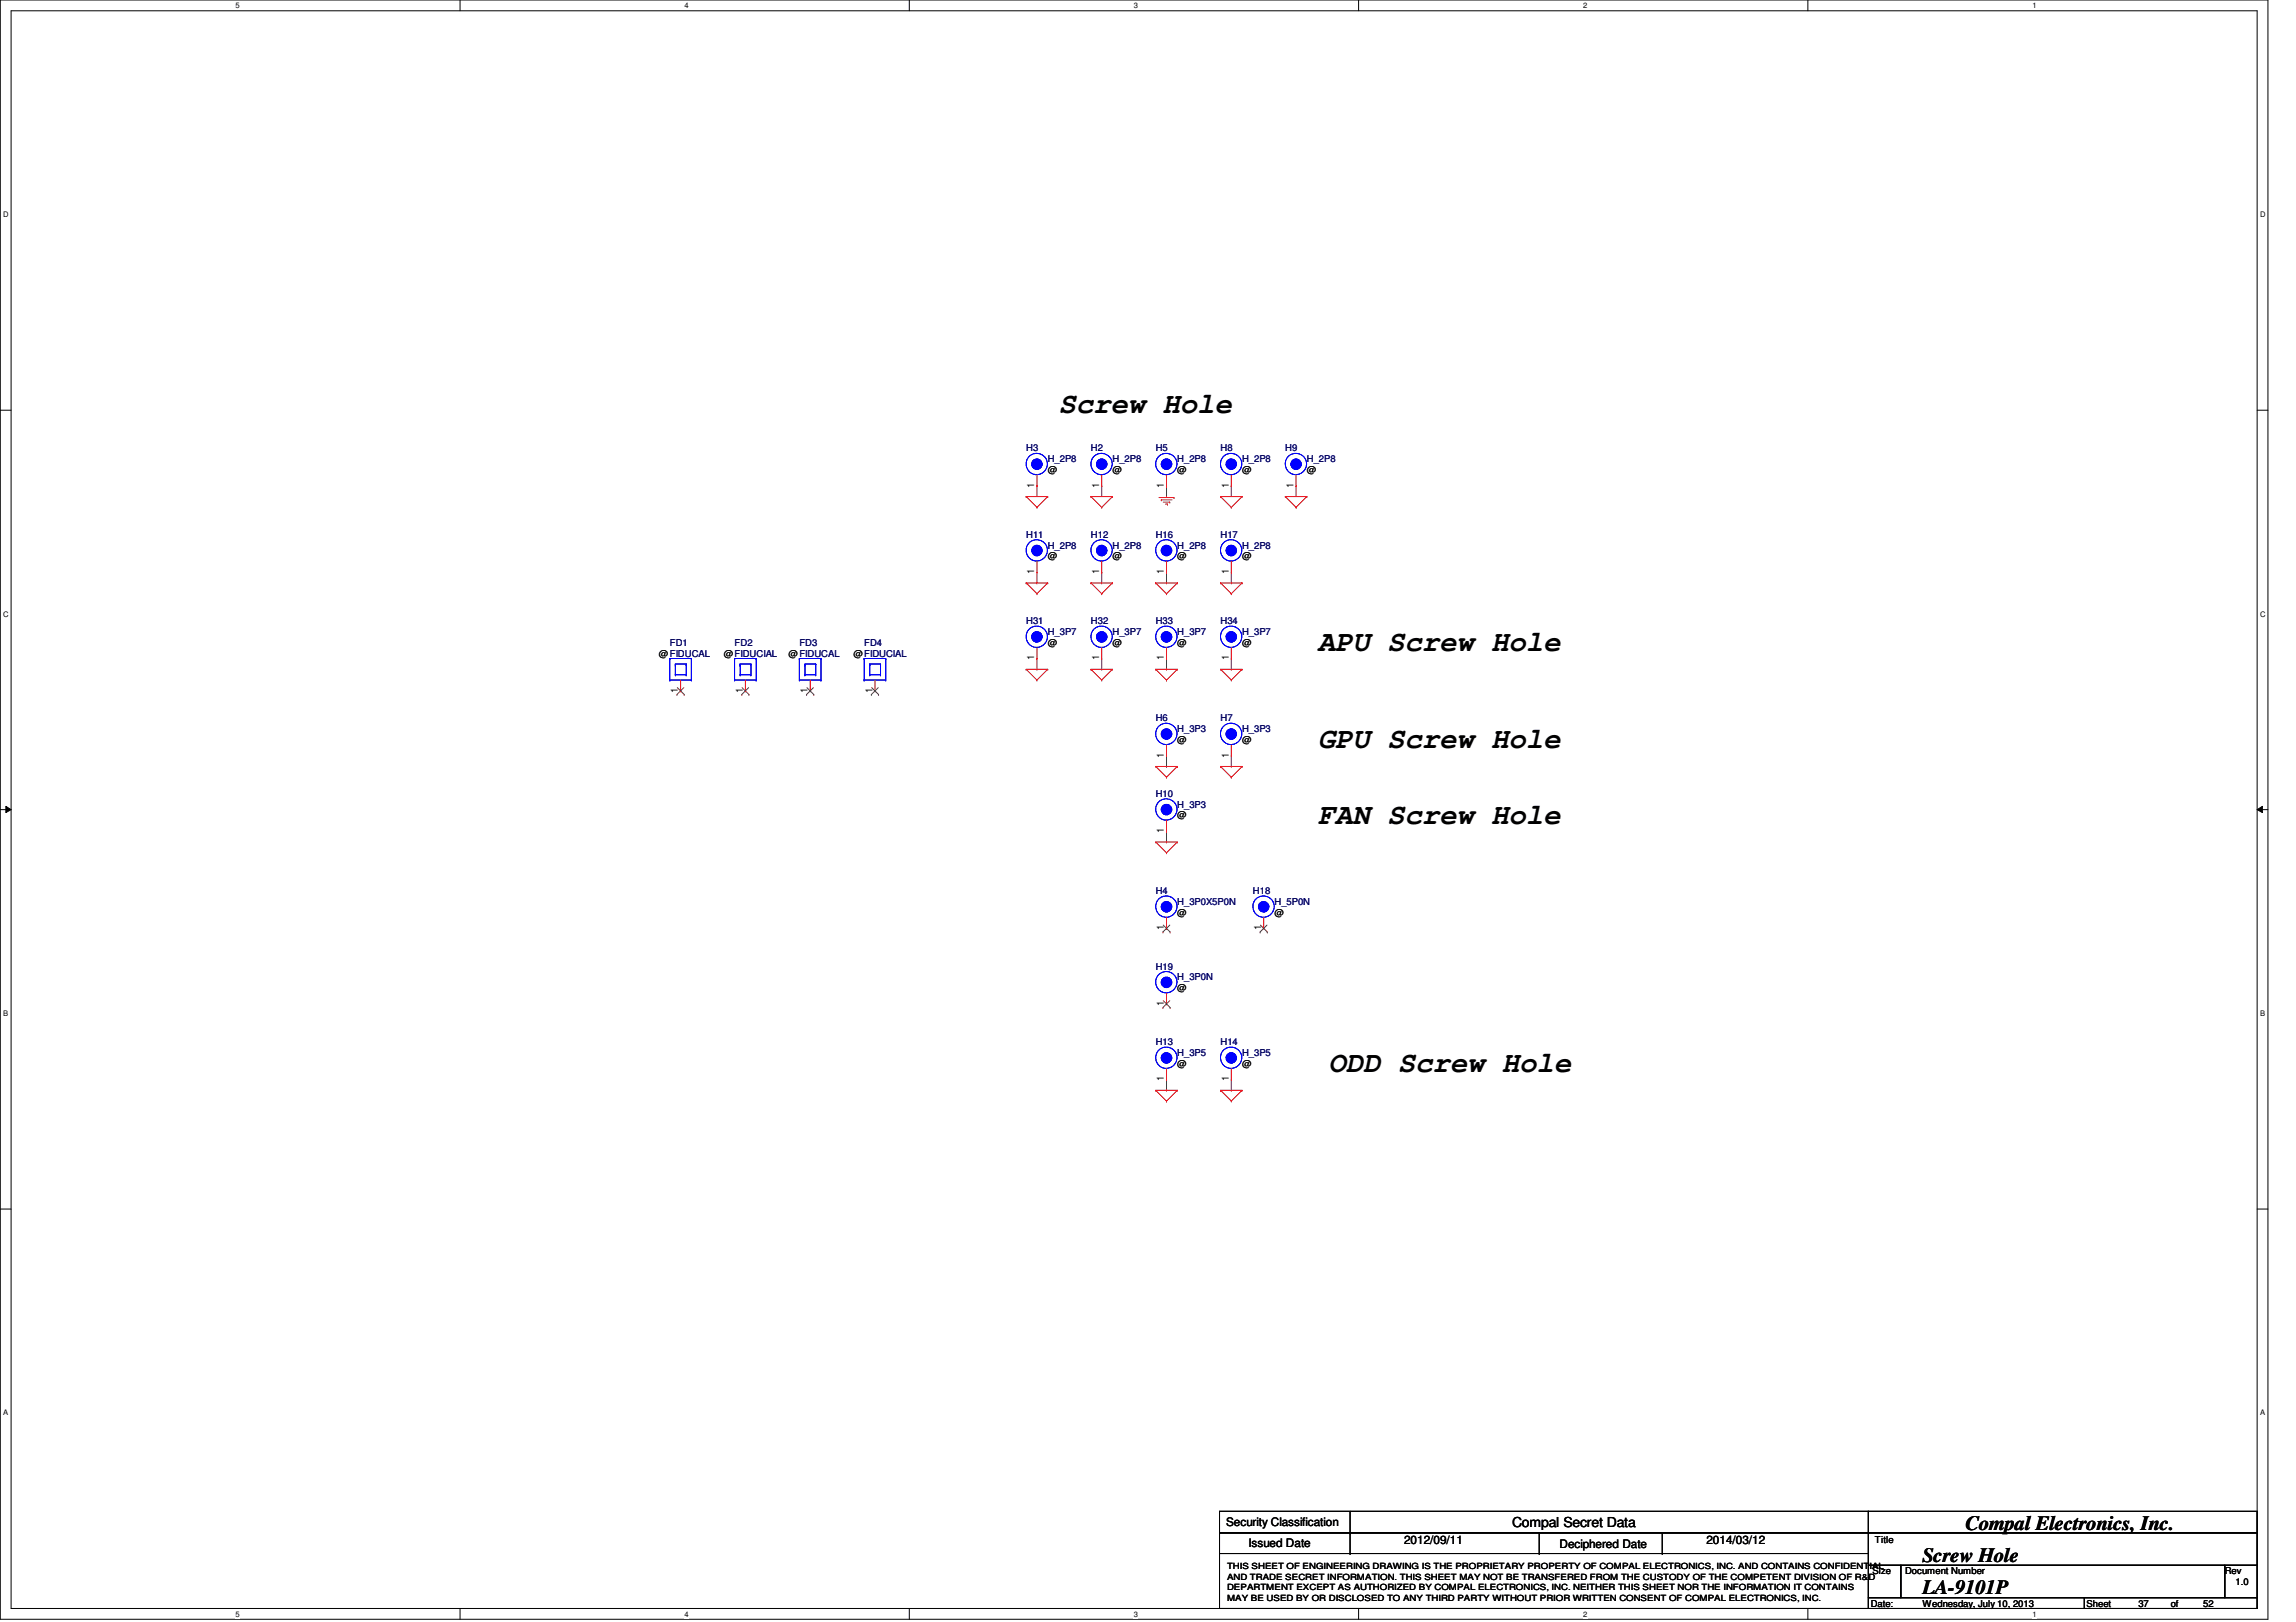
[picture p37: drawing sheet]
<svg xmlns="http://www.w3.org/2000/svg" width="297mm" height="210mm" viewBox="0 0 297 210" stroke-linecap="round" stroke-linejoin="round" font-family="sans-serif">
<defs><g id="words">
<g font-size="3.8">
<text x="136.9" y="53.5">Screw Hole</text>
<text x="170.5" y="84.2">APU Screw Hole</text>
<text x="170.5" y="96.8">GPU Screw Hole</text>
<text x="170.5" y="106.6">FAN Screw Hole</text>
<text x="171.9" y="138.7">ODD Screw Hole</text>
</g>
<g font-size="2.6">
<text x="254.3" y="198">Compal Electronics, Inc.</text>
<text x="248.7" y="202.1">Screw Hole</text>
<text x="248.7" y="206.3">LA-9101P</text>
</g>
<text font-size="1.8" x="195.6" y="197.6">Compal Secret Data</text>
<g font-size="1.5">
<text x="158.6" y="197.5">Security Classification</text>
<text x="161.5" y="200.2">Issued Date</text>
<text x="181.6" y="199.8">2012/09/11</text>
<text x="201.8" y="200.3">Deciphered Date</text>
<text x="220.8" y="199.8">2014/03/12</text>
</g>
<g font-size="1.3">
<text x="133.8" y="63.1" transform="rotate(-90 133.8 63.1)">1</text>
<text x="142.2" y="63.1" transform="rotate(-90 142.2 63.1)">1</text>
<text x="150.6" y="63.1" transform="rotate(-90 150.6 63.1)">1</text>
<text x="159" y="63.1" transform="rotate(-90 159 63.1)">1</text>
<text x="167.3" y="63.1" transform="rotate(-90 167.3 63.1)">1</text>
<text x="133.8" y="74.3" transform="rotate(-90 133.8 74.3)">1</text>
<text x="142.2" y="74.3" transform="rotate(-90 142.2 74.3)">1</text>
<text x="150.6" y="74.3" transform="rotate(-90 150.6 74.3)">1</text>
<text x="159" y="74.3" transform="rotate(-90 159 74.3)">1</text>
<text x="87.7" y="89.7" transform="rotate(-90 87.7 89.7)">1</text>
<text x="96.1" y="89.7" transform="rotate(-90 96.1 89.7)">1</text>
<text x="104.5" y="89.7" transform="rotate(-90 104.5 89.7)">1</text>
<text x="112.9" y="89.7" transform="rotate(-90 112.9 89.7)">1</text>
<text x="133.8" y="85.5" transform="rotate(-90 133.8 85.5)">1</text>
<text x="142.2" y="85.5" transform="rotate(-90 142.2 85.5)">1</text>
<text x="150.6" y="85.5" transform="rotate(-90 150.6 85.5)">1</text>
<text x="159" y="85.5" transform="rotate(-90 159 85.5)">1</text>
<text x="150.6" y="98" transform="rotate(-90 150.6 98)">1</text>
<text x="159" y="98" transform="rotate(-90 159 98)">1</text>
<text x="150.6" y="107.8" transform="rotate(-90 150.6 107.8)">1</text>
<text x="150.6" y="120.4" transform="rotate(-90 150.6 120.4)">1</text>
<text x="163.1" y="120.4" transform="rotate(-90 163.1 120.4)">1</text>
<text x="150.6" y="130.2" transform="rotate(-90 150.6 130.2)">1</text>
<text x="150.6" y="140" transform="rotate(-90 150.6 140)">1</text>
<text x="159" y="140" transform="rotate(-90 159 140)">1</text>
</g>
<g font-size="1.2" fill="#000080">
<text x="132.8" y="58.4">H3</text>
<text x="135.5" y="59.8">H_2P8</text>
<text x="141.1" y="58.4">H2</text>
<text x="143.9" y="59.8">H_2P8</text>
<text x="149.5" y="58.4">H5</text>
<text x="152.3" y="59.8">H_2P8</text>
<text x="157.9" y="58.4">H8</text>
<text x="160.7" y="59.8">H_2P8</text>
<text x="166.3" y="58.4">H9</text>
<text x="169.1" y="59.8">H_2P8</text>
<text x="132.8" y="69.6">H11</text>
<text x="135.5" y="71">H_2P8</text>
<text x="141.1" y="69.6">H12</text>
<text x="143.9" y="71">H_2P8</text>
<text x="149.5" y="69.6">H16</text>
<text x="152.3" y="71">H_2P8</text>
<text x="157.9" y="69.6">H17</text>
<text x="160.7" y="71">H_2P8</text>
<text x="86.7" y="83.6">FD1</text>
<text x="95" y="83.6">FD2</text>
<text x="103.4" y="83.6">FD3</text>
<text x="111.8" y="83.6">FD4</text>
<text x="132.8" y="80.8">H31</text>
<text x="135.5" y="82.2">H_3P7</text>
<text x="141.1" y="80.8">H32</text>
<text x="143.9" y="82.2">H_3P7</text>
<text x="149.5" y="80.8">H33</text>
<text x="152.3" y="82.2">H_3P7</text>
<text x="157.9" y="80.8">H34</text>
<text x="160.7" y="82.2">H_3P7</text>
<text x="149.5" y="93.3">H6</text>
<text x="152.3" y="94.7">H_3P3</text>
<text x="157.9" y="93.3">H7</text>
<text x="160.7" y="94.7">H_3P3</text>
<text x="149.5" y="103.1">H10</text>
<text x="152.3" y="104.5">H_3P3</text>
<text x="149.5" y="115.7">H4</text>
<text x="152.3" y="117.1">H_3P0X5P0N</text>
<text x="162.1" y="115.7">H18</text>
<text x="164.9" y="117.1">H_5P0N</text>
<text x="149.5" y="125.5">H19</text>
<text x="152.3" y="126.9">H_3P0N</text>
<text x="149.5" y="135.3">H13</text>
<text x="152.3" y="136.7">H_3P5</text>
<text x="157.9" y="135.3">H14</text>
<text x="160.7" y="136.7">H_3P5</text>
</g>
<g font-size="1.2">
<text x="135.5" y="61.2">@</text>
<text x="143.9" y="61.2">@</text>
<text x="152.3" y="61.2">@</text>
<text x="160.7" y="61.2">@</text>
<text x="169.1" y="61.2">@</text>
<text x="135.5" y="72.4">@</text>
<text x="143.9" y="72.4">@</text>
<text x="152.3" y="72.4">@</text>
<text x="160.7" y="72.4">@</text>
<text x="135.5" y="83.6">@</text>
<text x="143.9" y="83.6">@</text>
<text x="152.3" y="83.6">@</text>
<text x="160.7" y="83.6">@</text>
<text x="85.3" y="85">@FIDUCAL</text>
<text x="93.6" y="85">@FIDUCIAL</text>
<text x="102" y="85">@FIDUCAL</text>
<text x="110.4" y="85">@FIDUCIAL</text>
<text x="152.3" y="96.1">@</text>
<text x="160.7" y="96.1">@</text>
<text x="152.3" y="105.9">@</text>
<text x="152.3" y="118.5">@</text>
<text x="164.9" y="118.5">@</text>
<text x="152.3" y="128.3">@</text>
<text x="152.3" y="138">@</text>
<text x="160.7" y="138">@</text>
<text x="242.3" y="203.7">Size</text>
<text x="242.6" y="199.6">Title</text>
<text x="246.5" y="203.7">Document Number</text>
<text x="287.8" y="203.7">Rev</text>
<text x="242" y="207.9">Date:</text>
<text x="248.7" y="207.9">Wednesday, July 10, 2013</text>
<text x="270" y="207.9">Sheet</text>
<text x="276.6" y="207.9">37</text>
<text x="280.8" y="207.9">of</text>
<text x="285" y="207.9">52</text>
<text x="289.2" y="205.1">1.0</text>
</g>
<g font-size="1.1">
<text x="158.7" y="203.1">THIS SHEET OF ENGINEERING DRAWING IS THE PROPRIETARY PROPERTY OF COMPAL ELECTRONICS, INC. AND CONTAINS CONFIDENTIAL</text>
<text x="158.7" y="204.4">AND TRADE SECRET INFORMATION. THIS SHEET MAY NOT BE TRANSFERED FROM THE CUSTODY OF THE COMPETENT DIVISION OF R&amp;D</text>
<text x="158.7" y="205.8">DEPARTMENT EXCEPT AS AUTHORIZED BY COMPAL ELECTRONICS, INC. NEITHER THIS SHEET NOR THE INFORMATION IT CONTAINS</text>
<text x="158.7" y="207.1">MAY BE USED BY OR DISCLOSED TO ANY THIRD PARTY WITHOUT PRIOR WRITTEN CONSENT OF COMPAL ELECTRONICS, INC.</text>
</g>
<g font-size="1">
<text x="30.5" y="1.1">5</text>
<text x="88.6" y="1.1">4</text>
<text x="146.7" y="1.1">3</text>
<text x="204.8" y="1.1">2</text>
<text x="262.9" y="1.1">1</text>
<text x=".4" y="28.1">D</text>
<text x="292.4" y="28.1">D</text>
<text x=".4" y="79.8">C</text>
<text x="292.4" y="79.8">C</text>
<text x=".4" y="131.5">B</text>
<text x="292.4" y="131.5">B</text>
<text x=".4" y="183.2">A</text>
<text x="292.4" y="183.2">A</text>
<text x="30.5" y="209.2">5</text>
<text x="88.6" y="209.2">4</text>
<text x="146.7" y="209.2">3</text>
<text x="204.8" y="209.2">2</text>
<text x="262.9" y="209.2">1</text>
</g>
</g></defs>
<path d="M0 0h293.4v209.5h-293.4zM1.4 1.4h290.6v206.8h-290.6z" fill="none" stroke="#000" stroke-width=".13"/>
<g fill="#fff">
<path d="M30.5 .2h.5v1.1h-.5z"/>
<path d="M30.5 208.3h.5v1.1h-.5z"/>
</g>
<path d="M59.5 0v1.4M59.5 208.2v1.3" fill="none" stroke="#000" stroke-width=".13"/>
<g fill="#fff">
<path d="M88.6 .2h.5v1.1h-.5z"/>
<path d="M88.6 208.3h.5v1.1h-.5z"/>
</g>
<path d="M117.6 0v1.4M117.6 208.2v1.3" fill="none" stroke="#000" stroke-width=".13"/>
<g fill="#fff">
<path d="M146.7 .2h.5v1.1h-.5z"/>
<path d="M146.7 208.3h.5v1.1h-.5z"/>
</g>
<path d="M175.8 0v1.4M175.8 208.2v1.3" fill="none" stroke="#000" stroke-width=".13"/>
<g fill="#fff">
<path d="M204.8 .2h.6v1.1h-.6z"/>
<path d="M204.8 208.3h.6v1.1h-.6z"/>
</g>
<path d="M233.9 0v1.4M233.9 208.2v1.3" fill="none" stroke="#000" stroke-width=".13"/>
<g fill="#fff">
<path d="M262.9 .2h.6v1.1h-.6z"/>
<path d="M262.9 208.3h.6v1.1h-.6z"/>
<path d="M.4 27.2h.7v1.1h-.7z"/>
<path d="M292.4 27.2h.7v1.1h-.7z"/>
<path d="M.4 78.9h.7v1.1h-.7z"/>
<path d="M292.4 78.9h.7v1.1h-.7z"/>
</g>
<path d="M0 53.1h1.4M292 53.1h1.4" fill="none" stroke="#000" stroke-width=".13"/>
<g fill="#fff">
<path d="M.4 130.6h.7v1.1h-.7z"/>
<path d="M292.4 130.6h.6v1.1h-.6z"/>
</g>
<path d="M0 104.8h1.4M.8 104.4l.6 .4-.6 .4zM292 104.8l.7-.4v.8zM292 104.8h1.4" fill="none" stroke="#000" stroke-width=".13"/>
<path d="M.8 104.4l.6 .4-.6 .4zM292 104.8l.7-.4v.8z" fill="#000"/>
<g fill="#fff">
<path d="M.4 182.3h.7v1.1h-.7z"/>
<path d="M292.4 182.3h.6v1.1h-.6z"/>
</g>
<g fill="none" stroke="#000" stroke-width=".13">
<path d="M0 156.5h1.4M292 156.5h1.4M157.8 195.6h83.9v2.8h-83.9zM157.8 198.4h83.9v2.6h-83.9zM174.7 198.4h.1M174.7 195.6v5.4M199.1 198.4v2.6M215 198.4v2.6M241.7 195.6h50.3v2.8h-50.3zM241.7 198.4h50.3v4.2h-50.3zM157.8 201h83.9v7.2h-83.9zM174.7 201h.1"/>
<path d="M199.1 201h.1M215 201h.1M241.7 202.6h4.2v4.2h-4.2zM241.7 206.8h28v1.4h-28zM245.9 202.6h41.9v4.2h-41.9zM269.7 206.8h22.3v1.4h-22.3zM287.8 202.6h4.2v4.2h-4.2z"/>
</g>
<g fill="none" stroke="#800040" stroke-width=".13">
<path d="M134.2 75.4h.1M134.2 62.9h.1M134.2 62.9v1.4M134.2 74v1.4M142.5 75.4h.1M142.5 62.9h.1M142.5 62.9v1.4M142.5 74v1.4M150.9 75.4h.1M150.9 62.9h.1M150.9 62.9v1.4M150.9 74v1.4"/>
<path d="M159.3 75.4h.1M159.3 62.9h.1M159.3 62.9v1.4M159.3 74v1.4M167.7 62.9h.1M167.7 62.9v1.4M134.2 86.6h.1M134.2 85.2v1.4M142.5 86.6h.1M142.5 85.2v1.4M150.9 86.6h.1M150.9 99.2h.1"/>
<path d="M150.9 85.2v1.4M150.9 97.8v1.4M159.3 86.6h.1M159.3 99.2h.1M159.3 85.2v1.4M159.3 97.8v1.4M150.9 109h.1M150.9 107.6v1.4M150.9 139.7v1.4M159.3 139.7v1.4M150.9 141.1h.1M159.3 141.1h.1"/>
</g>
<g fill="none" stroke="#f00" stroke-width=".13">
<path d="M132.8 75.4h.1M132.8 64.3h.1M132.8 75.4h2.7M132.8 75.4l1.4 1.4M132.8 64.3h2.7M132.8 64.3l1.4 1.4M134.2 76.8h.1M134.2 65.7h.1M135.5 75.4h.1M135.5 64.3h.1M135.5 75.4l-1.3 1.4M135.5 64.3l-1.3 1.4"/>
<path d="M141.1 75.4h.1M141.1 64.3h.1M141.1 75.4h2.8M141.1 75.4l1.4 1.4M141.1 64.3h2.8M141.1 64.3l1.4 1.4M142.5 76.8h.1M142.5 65.7h.1M143.9 75.4h.1M143.9 64.3h.1M143.9 75.4l-1.4 1.4M143.9 64.3l-1.4 1.4"/>
<path d="M149.5 75.4h.1M149.5 75.4h2.8M149.5 75.4l1.4 1.4M149.9 64.4h2M150.2 64.7h.1M150.2 64.7h1.4M150.5 65h.8M150.8 65.2h.2M150.9 76.8h.1M150.9 64.3h.1M150.9 64.3v.1M151 65.2h.1"/>
<path d="M151.3 65h.1M151.9 64.4h.1M152.3 75.4h.1M152.3 75.4l-1.4 1.4M157.9 75.4h.1M157.9 64.3h.1M157.9 75.4h2.8M157.9 75.4l1.4 1.4M157.9 64.3h2.8M157.9 64.3l1.4 1.4M159.3 76.8h.1M159.3 65.7h.1"/>
<path d="M160.7 75.4h.1M160.7 64.3h.1M160.7 75.4l-1.4 1.4M160.7 64.3l-1.4 1.4M166.3 64.3h.1M166.3 64.3h2.8M166.3 64.3l1.4 1.4M167.7 65.7h.1M169.1 64.3h.1M169.1 64.3l-1.4 1.4M132.8 86.6h.1M132.8 86.6h2.7"/>
<path d="M132.8 86.6l1.4 1.4M134.2 88h.1M135.5 86.6h.1M135.5 86.6l-1.3 1.4M141.1 86.6h.1M141.1 86.6h2.8M141.1 86.6l1.4 1.4M142.5 88h.1M143.9 86.6h.1M143.9 86.6l-1.4 1.4M149.5 86.6h.1M149.5 99.2h.1"/>
<path d="M149.5 86.6h2.8M149.5 86.6l1.4 1.4M149.5 99.2h2.8M149.5 99.2l1.4 1.4M150.9 88h.1M152.3 86.6h.1M152.3 99.2h.1M152.3 86.6l-1.4 1.4M152.3 99.2l-1.4 1.4M157.9 86.6h.1M157.9 99.2h.1M157.9 86.6h2.8"/>
<path d="M157.9 86.6l1.4 1.4M157.9 99.2h2.8M157.9 99.2l1.4 1.4M159.3 88h.1M160.7 86.6h.1M160.7 99.2h.1M160.7 86.6l-1.4 1.4M160.7 99.2l-1.4 1.4M149.5 109h.1M149.5 109h2.8M149.5 109l1.4 1.4M150.9 110.4h.1"/>
<path d="M150.9 100.6h.1M152.3 109h.1M152.3 109l-1.4 1.4M159.3 100.6h.1M149.5 141.1h.1M149.5 141.1h2.8M149.5 141.1l1.4 1.4M150.9 142.5h.1M152.3 141.1h.1M152.3 141.1l-1.4 1.4M157.9 141.1h.1M157.9 141.1h2.8"/>
<path d="M157.9 141.1l1.4 1.4M159.3 142.5h.1M160.7 141.1h.1M160.7 141.1l-1.4 1.4"/>
</g>
<circle cx="159.3" cy="82.4" r=".68" fill="#00f"/>
<g fill="none" stroke="#00f" stroke-width=".13">
<circle cx="159.3" cy="82.4" r="1.38"/>
<circle cx="159.3" cy="82.4" r=".68"/>
</g>
<circle cx="159.3" cy="82.4" r=".68" fill="#00f"/>
<g fill="none" stroke="#00f" stroke-width=".13">
<circle cx="159.3" cy="82.4" r="1.38"/>
<circle cx="159.3" cy="82.4" r=".68"/>
</g>
<path d="M159.3 85.2h.1M159.3 83.8v1.4" fill="none" stroke="#f00" stroke-width=".13"/>
<circle cx="142.5" cy="82.4" r=".68" fill="#00f"/>
<g fill="none" stroke="#00f" stroke-width=".13">
<circle cx="142.5" cy="82.4" r="1.38"/>
<circle cx="142.5" cy="82.4" r=".68"/>
</g>
<circle cx="142.5" cy="82.4" r=".68" fill="#00f"/>
<g fill="none" stroke="#00f" stroke-width=".13">
<circle cx="142.5" cy="82.4" r="1.38"/>
<circle cx="142.5" cy="82.4" r=".68"/>
</g>
<path d="M142.5 85.2h.1M142.5 83.8v1.4" fill="none" stroke="#f00" stroke-width=".13"/>
<circle cx="150.9" cy="104.8" r=".68" fill="#00f"/>
<g fill="none" stroke="#00f" stroke-width=".13">
<circle cx="150.9" cy="104.7" r="1.38"/>
<circle cx="150.9" cy="104.8" r=".68"/>
</g>
<circle cx="150.9" cy="104.8" r=".68" fill="#00f"/>
<g fill="none" stroke="#00f" stroke-width=".13">
<circle cx="150.9" cy="104.7" r="1.38"/>
<circle cx="150.9" cy="104.8" r=".68"/>
</g>
<path d="M150.9 107.6h.1M150.9 106.2v1.4" fill="none" stroke="#f00" stroke-width=".13"/>
<circle cx="142.5" cy="71.2" r=".68" fill="#00f"/>
<g fill="none" stroke="#00f" stroke-width=".13">
<circle cx="142.5" cy="71.2" r="1.38"/>
<circle cx="142.5" cy="71.2" r=".68"/>
</g>
<circle cx="142.5" cy="71.2" r=".68" fill="#00f"/>
<g fill="none" stroke="#00f" stroke-width=".13">
<circle cx="142.5" cy="71.2" r="1.38"/>
<circle cx="142.5" cy="71.2" r=".68"/>
</g>
<path d="M142.5 74h.1M142.5 72.6v1.4" fill="none" stroke="#f00" stroke-width=".13"/>
<circle cx="150.9" cy="117.3" r=".68" fill="#00f"/>
<g fill="none" stroke="#00f" stroke-width=".13">
<circle cx="150.9" cy="117.3" r="1.38"/>
<circle cx="150.9" cy="117.3" r=".68"/>
</g>
<circle cx="150.9" cy="117.3" r=".68" fill="#00f"/>
<g fill="none" stroke="#00f" stroke-width=".13">
<circle cx="150.9" cy="117.3" r="1.38"/>
<circle cx="150.9" cy="117.3" r=".68"/>
</g>
<path d="M150.9 118.7v1.4M150.9 120.1h.1" fill="none" stroke="#f00" stroke-width=".13"/>
<path d="M150.5 119.7l.9 .9M151.3 119.7l-.9 .9M150.4 120.6h.1M151.4 120.6h.1" fill="none" stroke="#804000" stroke-width=".13"/>
<circle cx="142.5" cy="60.1" r=".68" fill="#00f"/>
<g fill="none" stroke="#00f" stroke-width=".13">
<circle cx="142.5" cy="60" r="1.38"/>
<circle cx="142.5" cy="60.1" r=".68"/>
</g>
<circle cx="142.5" cy="60.1" r=".68" fill="#00f"/>
<g fill="none" stroke="#00f" stroke-width=".13">
<circle cx="142.5" cy="60" r="1.38"/>
<circle cx="142.5" cy="60.1" r=".68"/>
</g>
<path d="M142.5 62.9h.1M142.5 61.5v1.4" fill="none" stroke="#f00" stroke-width=".13"/>
<circle cx="163.5" cy="117.3" r=".68" fill="#00f"/>
<g fill="none" stroke="#00f" stroke-width=".13">
<circle cx="163.5" cy="117.3" r="1.38"/>
<circle cx="163.5" cy="117.3" r=".68"/>
</g>
<circle cx="163.5" cy="117.3" r=".68" fill="#00f"/>
<g fill="none" stroke="#00f" stroke-width=".13">
<circle cx="163.5" cy="117.3" r="1.38"/>
<circle cx="163.5" cy="117.3" r=".68"/>
</g>
<path d="M163.5 118.7v1.4M163.5 120.1h.1" fill="none" stroke="#f00" stroke-width=".13"/>
<path d="M163.1 119.7l.9 .9M163.9 119.7l-.9 .9M163 120.6h.1M164 120.6h.1" fill="none" stroke="#804000" stroke-width=".13"/>
<circle cx="159.3" cy="60.1" r=".68" fill="#00f"/>
<g fill="none" stroke="#00f" stroke-width=".13">
<circle cx="159.3" cy="60" r="1.38"/>
<circle cx="159.3" cy="60.1" r=".68"/>
</g>
<circle cx="159.3" cy="60.1" r=".68" fill="#00f"/>
<g fill="none" stroke="#00f" stroke-width=".13">
<circle cx="159.3" cy="60" r="1.38"/>
<circle cx="159.3" cy="60.1" r=".68"/>
</g>
<path d="M159.3 62.9h.1M159.3 61.5v1.4" fill="none" stroke="#f00" stroke-width=".13"/>
<circle cx="159.3" cy="95" r=".68" fill="#00f"/>
<g fill="none" stroke="#00f" stroke-width=".13">
<circle cx="159.3" cy="95" r="1.38"/>
<circle cx="159.3" cy="95" r=".68"/>
</g>
<circle cx="159.3" cy="95" r=".68" fill="#00f"/>
<g fill="none" stroke="#00f" stroke-width=".13">
<circle cx="159.3" cy="95" r="1.38"/>
<circle cx="159.3" cy="95" r=".68"/>
</g>
<path d="M159.3 97.8h.1M159.3 96.4v1.4" fill="none" stroke="#f00" stroke-width=".13"/>
<circle cx="150.9" cy="60.1" r=".68" fill="#00f"/>
<g fill="none" stroke="#00f" stroke-width=".13">
<circle cx="150.9" cy="60" r="1.38"/>
<circle cx="150.9" cy="60.1" r=".68"/>
</g>
<circle cx="150.9" cy="60.1" r=".68" fill="#00f"/>
<g fill="none" stroke="#00f" stroke-width=".13">
<circle cx="150.9" cy="60" r="1.38"/>
<circle cx="150.9" cy="60.1" r=".68"/>
</g>
<path d="M150.9 62.9h.1M150.9 61.5v1.4" fill="none" stroke="#f00" stroke-width=".13"/>
<circle cx="150.9" cy="82.4" r=".68" fill="#00f"/>
<g fill="none" stroke="#00f" stroke-width=".13">
<circle cx="150.9" cy="82.4" r="1.38"/>
<circle cx="150.9" cy="82.4" r=".68"/>
</g>
<circle cx="150.9" cy="82.4" r=".68" fill="#00f"/>
<g fill="none" stroke="#00f" stroke-width=".13">
<circle cx="150.9" cy="82.4" r="1.38"/>
<circle cx="150.9" cy="82.4" r=".68"/>
</g>
<path d="M150.9 85.2h.1M150.9 83.8v1.4" fill="none" stroke="#f00" stroke-width=".13"/>
<circle cx="134.2" cy="60.1" r=".68" fill="#00f"/>
<g fill="none" stroke="#00f" stroke-width=".13">
<circle cx="134.1" cy="60" r="1.38"/>
<circle cx="134.2" cy="60.1" r=".68"/>
</g>
<circle cx="134.2" cy="60.1" r=".68" fill="#00f"/>
<g fill="none" stroke="#00f" stroke-width=".13">
<circle cx="134.1" cy="60" r="1.38"/>
<circle cx="134.2" cy="60.1" r=".68"/>
</g>
<path d="M134.2 62.9h.1M134.2 61.5v1.4" fill="none" stroke="#f00" stroke-width=".13"/>
<circle cx="150.9" cy="127.1" r=".68" fill="#00f"/>
<g fill="none" stroke="#00f" stroke-width=".13">
<circle cx="150.9" cy="127.1" r="1.38"/>
<circle cx="150.9" cy="127.1" r=".68"/>
</g>
<circle cx="150.9" cy="127.1" r=".68" fill="#00f"/>
<g fill="none" stroke="#00f" stroke-width=".13">
<circle cx="150.9" cy="127.1" r="1.38"/>
<circle cx="150.9" cy="127.1" r=".68"/>
</g>
<path d="M150.9 129.9h.1M150.9 128.5v1.4" fill="none" stroke="#f00" stroke-width=".13"/>
<path d="M150.4 130.4h.1M150.5 129.5l.9 .9M151.3 129.5l-.9 .9M151.4 130.4h.1" fill="none" stroke="#804000" stroke-width=".13"/>
<circle cx="159.3" cy="71.2" r=".68" fill="#00f"/>
<g fill="none" stroke="#00f" stroke-width=".13">
<circle cx="159.3" cy="71.2" r="1.38"/>
<circle cx="159.3" cy="71.2" r=".68"/>
</g>
<circle cx="159.3" cy="71.2" r=".68" fill="#00f"/>
<g fill="none" stroke="#00f" stroke-width=".13">
<circle cx="159.3" cy="71.2" r="1.38"/>
<circle cx="159.3" cy="71.2" r=".68"/>
</g>
<path d="M159.3 74h.1M159.3 72.6v1.4" fill="none" stroke="#f00" stroke-width=".13"/>
<circle cx="150.9" cy="95" r=".68" fill="#00f"/>
<g fill="none" stroke="#00f" stroke-width=".13">
<circle cx="150.9" cy="95" r="1.38"/>
<circle cx="150.9" cy="95" r=".68"/>
</g>
<circle cx="150.9" cy="95" r=".68" fill="#00f"/>
<g fill="none" stroke="#00f" stroke-width=".13">
<path d="M111.8 88h.1M111.8 85.2h.1M111.8 85.2v2.8M111.8 88h2.8M111.8 85.2h2.8M112.5 87.3h.1M112.5 85.9h.1M112.5 86.1h.1M112.5 85.9v1.4M112.5 87.3h1.4M112.5 85.9h1.4M113.9 87.3h.1"/>
<path d="M113.9 85.9h.1M113.9 85.9v1.4M114.6 88h.1M114.6 85.2h.1M114.6 85.2v2.8"/>
<circle cx="150.9" cy="95" r="1.38"/>
<circle cx="150.9" cy="95" r=".68"/>
</g>
<path d="M113.2 89.4h.1M113.2 88v1.4M150.9 97.8h.1M150.9 96.4v1.4" fill="none" stroke="#f00" stroke-width=".13"/>
<path d="M112.7 89.9h.1M112.8 89l.9 .9M113.6 89l-.9 .9M113.7 89.9h.1" fill="none" stroke="#804000" stroke-width=".13"/>
<circle cx="167.7" cy="60.1" r=".68" fill="#00f"/>
<g fill="none" stroke="#00f" stroke-width=".13">
<circle cx="167.7" cy="60" r="1.38"/>
<circle cx="167.7" cy="60.1" r=".68"/>
</g>
<circle cx="167.7" cy="60.1" r=".68" fill="#00f"/>
<g fill="none" stroke="#00f" stroke-width=".13">
<circle cx="167.7" cy="60" r="1.38"/>
<circle cx="167.7" cy="60.1" r=".68"/>
</g>
<path d="M167.7 62.9h.1M167.7 61.5v1.4" fill="none" stroke="#f00" stroke-width=".13"/>
<circle cx="159.3" cy="136.9" r=".68" fill="#00f"/>
<g fill="none" stroke="#00f" stroke-width=".13">
<circle cx="159.3" cy="136.9" r="1.38"/>
<circle cx="159.3" cy="136.9" r=".68"/>
</g>
<circle cx="159.3" cy="136.9" r=".68" fill="#00f"/>
<g fill="none" stroke="#00f" stroke-width=".13">
<path d="M95 88h.1M95 85.2h.1M95 85.2v2.8M95 88h2.8M95 85.2h2.8M95.8 87.3h.1M95.8 85.9h.1M95.8 86.1h.1M95.8 85.9v1.4M95.8 87.3h1.4M95.8 85.9h1.4M97.2 87.3h.1"/>
<path d="M97.2 85.9h.1M97.2 85.9v1.4M97.8 88h.1M97.8 85.2h.1M97.8 85.2v2.8"/>
<circle cx="159.3" cy="136.9" r="1.38"/>
<circle cx="159.3" cy="136.9" r=".68"/>
</g>
<path d="M96.4 89.4h.1M96.4 88v1.4M159.3 139.7h.1M159.3 138.3v1.4" fill="none" stroke="#f00" stroke-width=".13"/>
<path d="M96 89.9h.1M96 89l.9 .9M96.9 89l-.9 .9M96.9 89.9h.1" fill="none" stroke="#804000" stroke-width=".13"/>
<circle cx="134.2" cy="82.4" r=".68" fill="#00f"/>
<g fill="none" stroke="#00f" stroke-width=".13">
<circle cx="134.1" cy="82.4" r="1.38"/>
<circle cx="134.2" cy="82.4" r=".68"/>
</g>
<circle cx="134.2" cy="82.4" r=".68" fill="#00f"/>
<g fill="none" stroke="#00f" stroke-width=".13">
<circle cx="134.1" cy="82.4" r="1.38"/>
<circle cx="134.2" cy="82.4" r=".68"/>
</g>
<path d="M134.2 85.2h.1M134.2 83.8v1.4" fill="none" stroke="#f00" stroke-width=".13"/>
<circle cx="150.9" cy="136.9" r=".68" fill="#00f"/>
<g fill="none" stroke="#00f" stroke-width=".13">
<circle cx="150.9" cy="136.9" r="1.38"/>
<circle cx="150.9" cy="136.9" r=".68"/>
</g>
<circle cx="150.9" cy="136.9" r=".68" fill="#00f"/>
<g fill="none" stroke="#00f" stroke-width=".13">
<path d="M86.7 88h.1M86.7 85.2h.1M86.7 85.2v2.8M86.7 88h2.7M86.7 85.2h2.7M87.4 87.3h.1M87.4 85.9h.1M87.4 86.1h.1M87.4 85.9v1.4M87.4 87.3h1.4M87.4 85.9h1.4M88.8 87.3h.1"/>
<path d="M88.8 85.9h.1M88.8 85.9v1.4M89.4 88h.1M89.4 85.2h.1M89.4 85.2v2.8"/>
<circle cx="150.9" cy="136.9" r="1.38"/>
<circle cx="150.9" cy="136.9" r=".68"/>
</g>
<path d="M88 89.4h.1M88 88v1.4M150.9 139.7h.1M150.9 138.3v1.4" fill="none" stroke="#f00" stroke-width=".13"/>
<path d="M87.6 89.9h.1M87.6 89l.9 .9M88.5 89l-.9 .9M88.5 89.9h.1" fill="none" stroke="#804000" stroke-width=".13"/>
<circle cx="150.9" cy="71.2" r=".68" fill="#00f"/>
<g fill="none" stroke="#00f" stroke-width=".13">
<circle cx="150.9" cy="71.2" r="1.38"/>
<circle cx="150.9" cy="71.2" r=".68"/>
</g>
<circle cx="150.9" cy="71.2" r=".68" fill="#00f"/>
<g fill="none" stroke="#00f" stroke-width=".13">
<path d="M103.4 88h.1M103.4 85.2h.1M103.4 85.2v2.8M103.4 88h2.8M103.4 85.2h2.8M104.1 87.3h.1M104.1 85.9h.1M104.1 86.1h.1M104.1 85.9v1.4M104.1 87.3h1.4M104.1 85.9h1.4M105.5 87.3h.1"/>
<path d="M105.5 85.9h.1M105.5 85.9v1.4M106.2 88h.1M106.2 85.2h.1M106.2 85.2v2.8"/>
<circle cx="150.9" cy="71.2" r="1.38"/>
<circle cx="150.9" cy="71.2" r=".68"/>
</g>
<path d="M150.9 74h.1M150.9 72.6v1.4M104.8 89.4h.1M104.8 88v1.4" fill="none" stroke="#f00" stroke-width=".13"/>
<path d="M104.3 89.9h.1M104.4 89l.9 .9M105.2 89l-.9 .9M105.3 89.9h.1" fill="none" stroke="#804000" stroke-width=".13"/>
<circle cx="134.2" cy="71.2" r=".68" fill="#00f"/>
<g fill="none" stroke="#00f" stroke-width=".13">
<circle cx="134.1" cy="71.2" r="1.38"/>
<circle cx="134.2" cy="71.2" r=".68"/>
</g>
<circle cx="134.2" cy="71.2" r=".68" fill="#00f"/>
<g fill="none" stroke="#00f" stroke-width=".13">
<circle cx="134.1" cy="71.2" r="1.38"/>
<circle cx="134.2" cy="71.2" r=".68"/>
</g>
<path d="M134.2 74h.1M134.2 72.6v1.4" fill="none" stroke="#f00" stroke-width=".13"/>
<use href="#words"/>
</svg>
